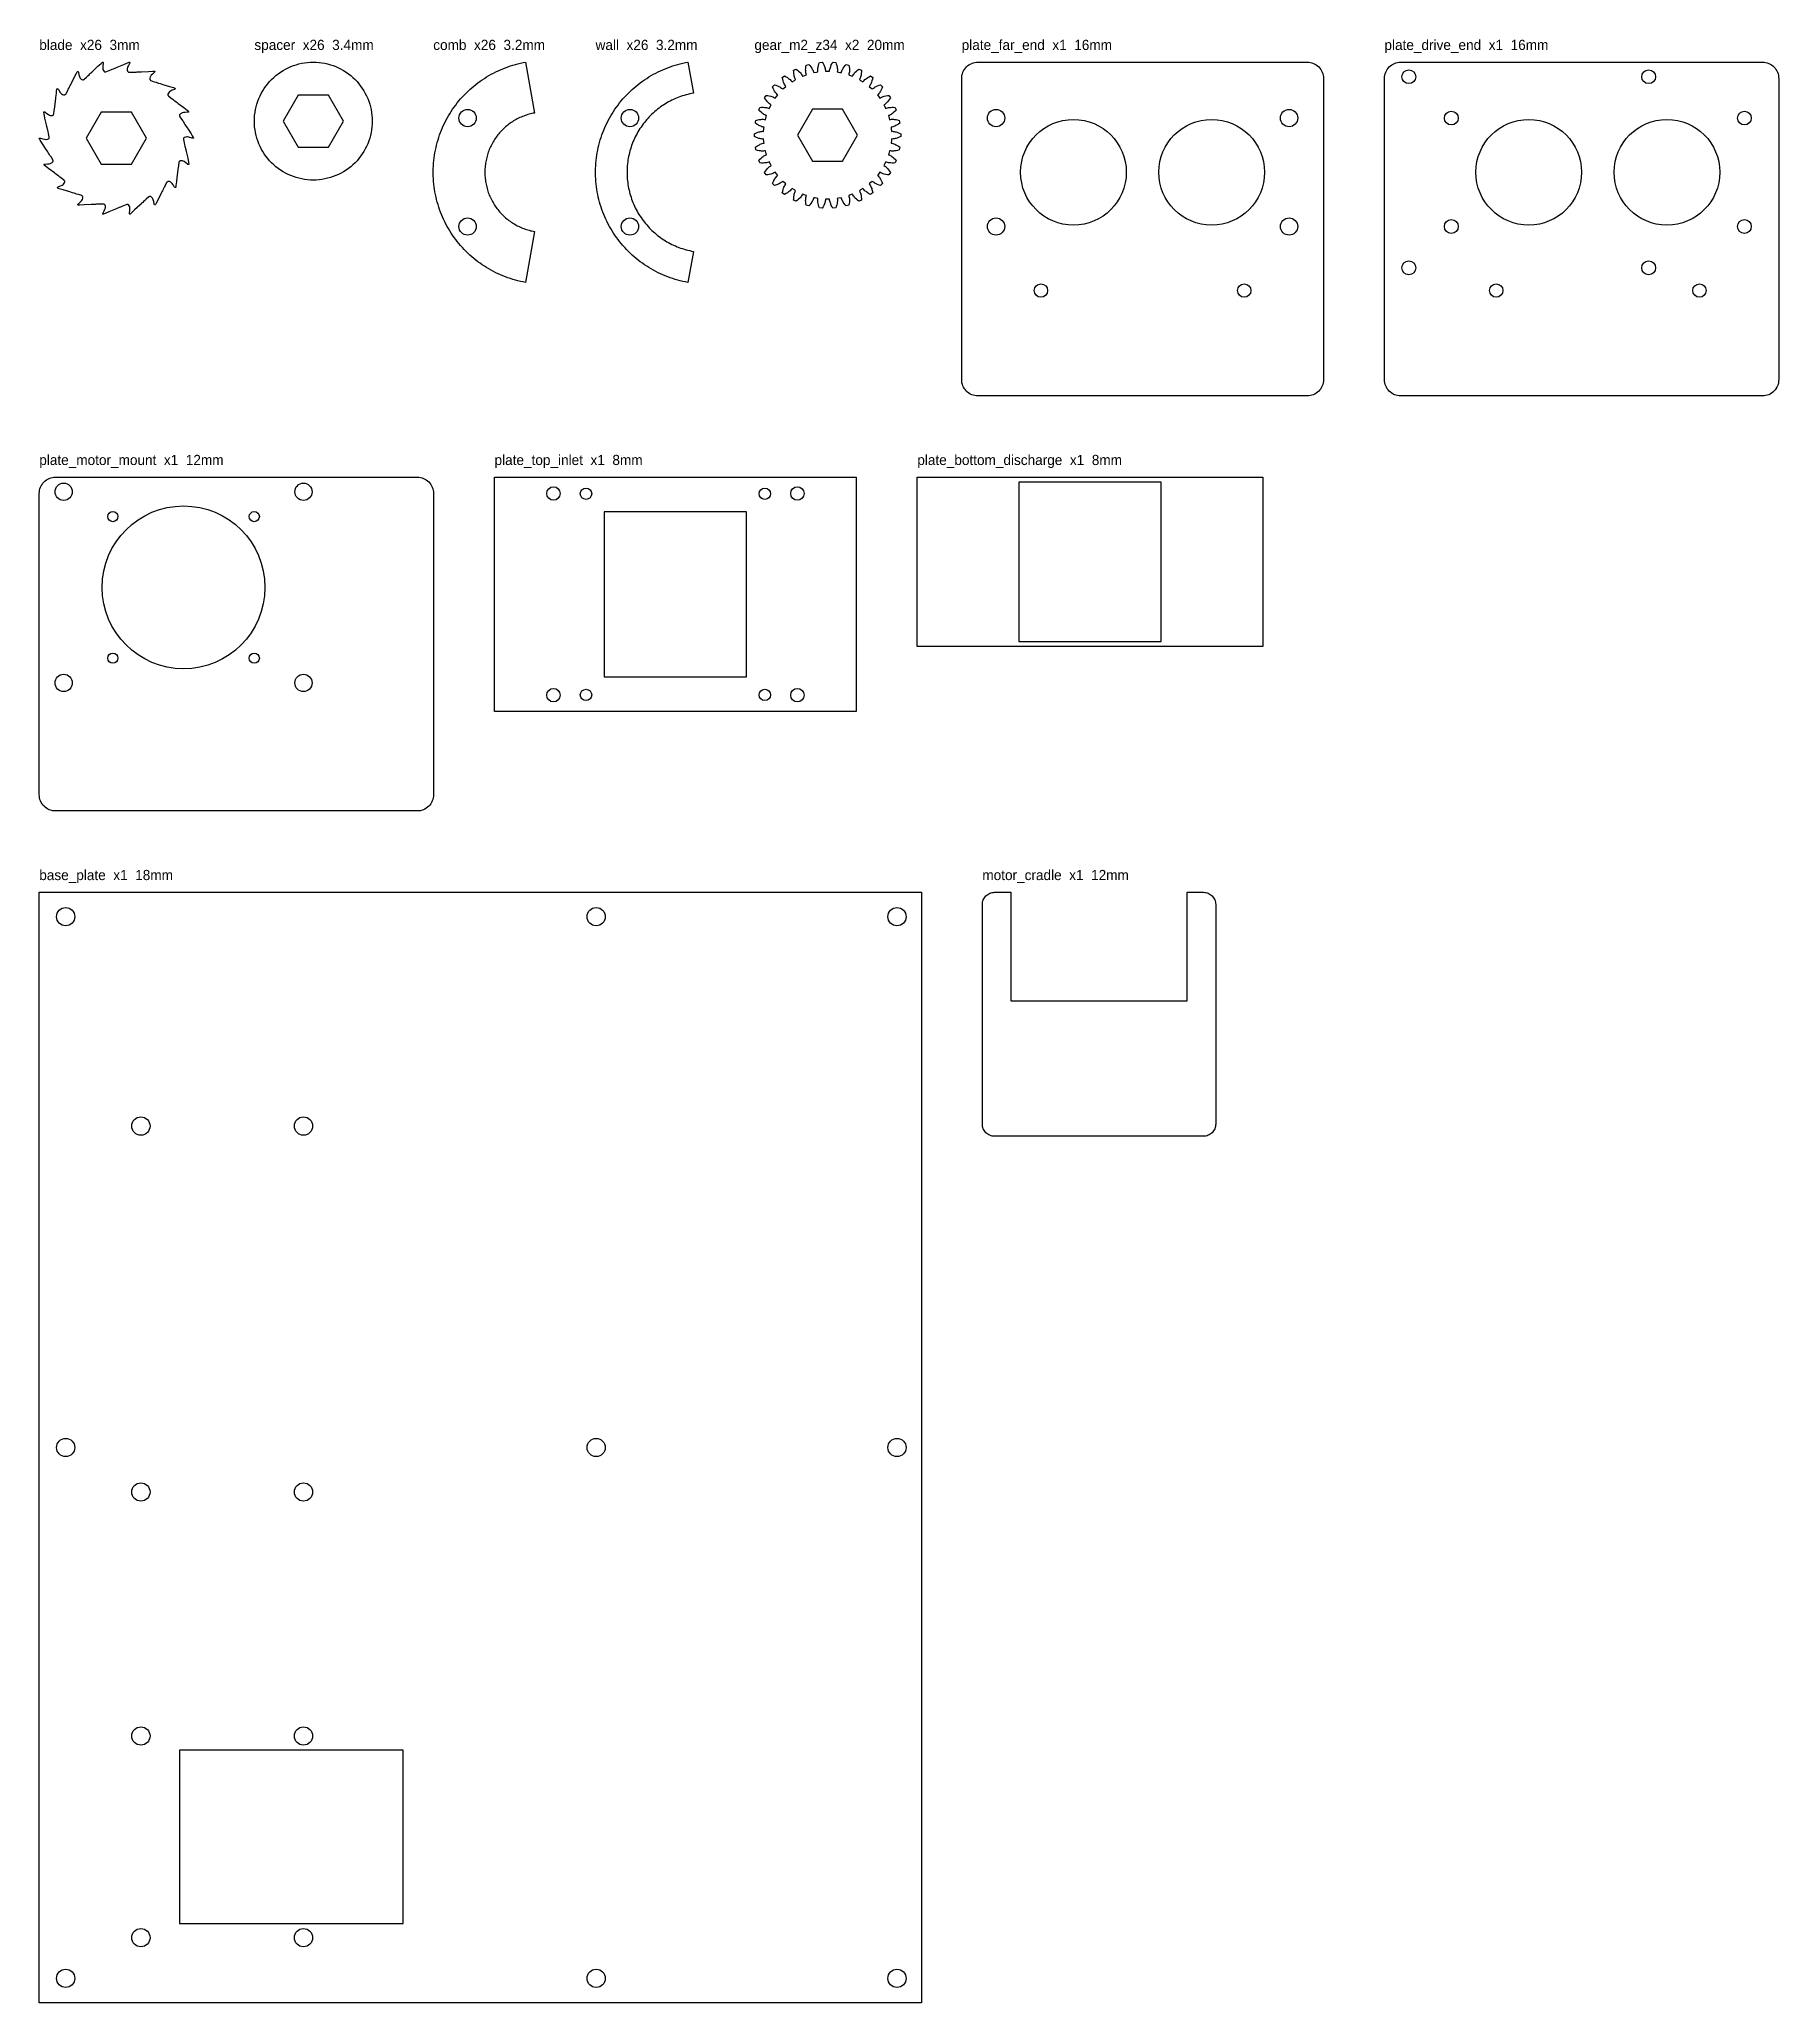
# Model space of a CAD drawing. Header units: millimetres. Extents: x 0 to 856, y -955 to 11.
import ezdxf

# ---------------------------------------------------------------- set-up
doc = ezdxf.new("R2010")
doc.units = ezdxf.units.MM
doc.layers.add('CUT', color=7, linetype='Continuous')
doc.layers.add('LABEL', color=3, linetype='Continuous')

msp = doc.modelspace()

# ---------------------------------------------------------------- texts
at = {"layer": 'LABEL'}
for s, p in [('blade  x26  3mm', (0, 6)), ('spacer  x26  3.4mm', (105.84, 6)), ('comb  x26  3.2mm', (193.84, 6)), ('wall  x26  3.2mm', (273.7, 6)), ('gear_m2_z34  x2  20mm', (351.84, 6)), ('plate_far_end  x1  16mm', (453.83, 6)), ('plate_drive_end  x1  16mm', (661.83, 6)), ('plate_motor_mount  x1  12mm', (0, -198.16)), ('plate_top_inlet  x1  8mm', (224, -198.16)), ('plate_bottom_discharge  x1  8mm', (432, -198.16)), ('base_plate  x1  18mm', (0, -402.32)), ('motor_cradle  x1  12mm', (464, -402.32))]:
    msp.add_text(s, height=5, dxfattribs=at).set_placement(p)

# ---------------------------------------------------------------- linework, layer by layer
at = {"layer": 'CUT'}
for points in [[(163.81, -30.42), (163.7, -31.84), (163.53, -33.26), (163.28, -34.66), (162.97, -36.05), (162.59, -37.42), (162.14, -38.77), (161.63, -40.1), (161.06, -41.4), (160.42, -42.67), (159.71, -43.91), (158.95, -45.11), (158.13, -46.28), (157.26, -47.4), (156.33, -48.48), (155.35, -49.51), (154.32, -50.49), (153.24, -51.42), (152.12, -52.29), (150.95, -53.11), (149.75, -53.87), (148.51, -54.58), (147.24, -55.22), (145.94, -55.79), (144.61, -56.3), (143.26, -56.75), (141.89, -57.13), (140.5, -57.44), (139.1, -57.69), (137.68, -57.86), (136.26, -57.97), (134.84, -58), (133.42, -57.97), (132, -57.86), (130.58, -57.69), (129.18, -57.44), (127.79, -57.13), (126.42, -56.75), (125.07, -56.3), (123.74, -55.79), (122.44, -55.22), (121.17, -54.58), (119.93, -53.87), (118.73, -53.11), (117.56, -52.29), (116.44, -51.42), (115.36, -50.49), (114.33, -49.51), (113.35, -48.48), (112.42, -47.4), (111.55, -46.28), (110.73, -45.11), (109.97, -43.91), (109.26, -42.67), (108.62, -41.4), (108.05, -40.1), (107.54, -38.77), (107.09, -37.42), (106.71, -36.05), (106.4, -34.66), (106.15, -33.26), (105.98, -31.84), (105.87, -30.42), (105.84, -29), (105.87, -27.58), (105.98, -26.16), (106.15, -24.74), (106.4, -23.34), (106.71, -21.95), (107.09, -20.58), (107.54, -19.23), (108.05, -17.9), (108.62, -16.6), (109.26, -15.33), (109.97, -14.09), (110.73, -12.89), (111.55, -11.72), (112.42, -10.6), (113.35, -9.52), (114.33, -8.49), (115.36, -7.51), (116.44, -6.58), (117.56, -5.71), (118.73, -4.89), (119.93, -4.13), (121.17, -3.42), (122.44, -2.78), (123.74, -2.21), (125.07, -1.7), (126.42, -1.25), (127.79, -0.87), (129.18, -0.56), (130.58, -0.31), (132, -0.14), (133.42, -0.03), (134.84, 0), (136.26, -0.03), (137.68, -0.14), (139.1, -0.31), (140.5, -0.56), (141.89, -0.87), (143.26, -1.25), (144.61, -1.7), (145.94, -2.21), (147.24, -2.78), (148.51, -3.42), (149.75, -4.13), (150.95, -4.89), (152.12, -5.71), (153.24, -6.58), (154.32, -7.51), (155.35, -8.49), (156.33, -9.52), (157.26, -10.6), (158.13, -11.72), (158.95, -12.89), (159.71, -14.09), (160.42, -15.33), (161.06, -16.6), (161.63, -17.9), (162.14, -19.23), (162.59, -20.58), (162.97, -21.95), (163.28, -23.34), (163.53, -24.74), (163.7, -26.16), (163.81, -27.58), (163.84, -29)], [(456.17, -161.82), (455.65, -161.24), (455.18, -160.6), (454.77, -159.93), (454.44, -159.22), (454.17, -158.48), (453.98, -157.72), (453.87, -156.94), (453.83, -156.16), (453.83, -8), (453.87, -7.21), (453.98, -6.43), (454.17, -5.67), (454.44, -4.93), (454.77, -4.22), (455.18, -3.55), (455.65, -2.92), (456.17, -2.34), (456.75, -1.81), (457.39, -1.34), (458.06, -0.94), (458.77, -0.6), (459.51, -0.34), (460.27, -0.15), (461.05, -0.03), (461.83, 0), (623.83, 0), (624.61, -0.03), (625.39, -0.15), (626.15, -0.34), (626.89, -0.6), (627.6, -0.94), (628.27, -1.34), (628.91, -1.81), (629.49, -2.34), (630.01, -2.92), (630.48, -3.55), (630.89, -4.22), (631.22, -4.93), (631.49, -5.67), (631.68, -6.43), (631.79, -7.21), (631.83, -8), (631.83, -156.16), (631.79, -156.94), (631.68, -157.72), (631.49, -158.48), (631.22, -159.22), (630.89, -159.93), (630.48, -160.6), (630.01, -161.24), (629.49, -161.82), (628.91, -162.34), (628.27, -162.81), (627.6, -163.22), (626.89, -163.55), (626.15, -163.82), (625.39, -164.01), (624.61, -164.12), (623.83, -164.16), (461.83, -164.16), (461.05, -164.12), (460.27, -164.01), (459.51, -163.82), (458.77, -163.55), (458.06, -163.22), (457.39, -162.81), (456.75, -162.34)], [(662.44, -159.22), (662.17, -158.48), (661.98, -157.72), (661.87, -156.94), (661.83, -156.16), (661.83, -8), (661.87, -7.21), (661.98, -6.43), (662.17, -5.67), (662.44, -4.93), (662.77, -4.22), (663.18, -3.55), (663.65, -2.92), (664.17, -2.34), (664.75, -1.81), (665.39, -1.34), (666.06, -0.94), (666.77, -0.6), (667.51, -0.34), (668.27, -0.15), (669.05, -0.03), (669.83, 0), (847.83, 0), (848.61, -0.03), (849.39, -0.15), (850.15, -0.34), (850.89, -0.6), (851.6, -0.94), (852.27, -1.34), (852.91, -1.81), (853.49, -2.34), (854.01, -2.92), (854.48, -3.55), (854.89, -4.22), (855.22, -4.93), (855.49, -5.67), (855.68, -6.43), (855.79, -7.21), (855.83, -8), (855.83, -156.16), (855.79, -156.94), (855.68, -157.72), (855.49, -158.48), (855.22, -159.22), (854.89, -159.93), (854.48, -160.6), (854.01, -161.24), (853.49, -161.82), (852.91, -162.34), (852.27, -162.81), (851.6, -163.22), (850.89, -163.55), (850.15, -163.82), (849.39, -164.01), (848.61, -164.12), (847.83, -164.16), (669.83, -164.16), (669.05, -164.12), (668.27, -164.01), (667.51, -163.82), (666.77, -163.55), (666.06, -163.22), (665.39, -162.81), (664.75, -162.34), (664.17, -161.82), (663.65, -161.24), (663.18, -160.6), (662.77, -159.93)], [(75.68, -37.44), (75.45, -37.46), (75.18, -37.41), (73.56, -36.87), (72.97, -36.76), (72.67, -36.74), (72.06, -36.82), (71.52, -36.99), (71.29, -37.12), (71.12, -37.27), (71, -37.43), (70.94, -37.61), (70.93, -37.98), (71.25, -39.65), (71.48, -40.58), (71.61, -41.32), (71.78, -41.87), (71.91, -42.61), (72.08, -43.16), (72.22, -43.9), (73.03, -47.24), (73.48, -49.28), (73.61, -50.01), (73.61, -50.18), (73.55, -50.31), (73.38, -50.35), (73.16, -50.29), (72.92, -50.15), (72.05, -49.44), (71.34, -48.93), (70.79, -48.67), (70.49, -48.58), (69.9, -48.5), (69.37, -48.55), (69.16, -48.63), (68.99, -48.75), (68.87, -48.89), (68.73, -49.24), (68.46, -50.91), (68.37, -51.86), (68.23, -52.6), (68.2, -53.18), (68.07, -53.92), (68.04, -54.5), (67.92, -55.24), (67.54, -58.65), (67.27, -60.72), (67.13, -61.46), (67.08, -61.62), (66.97, -61.72), (66.81, -61.7), (66.62, -61.56), (66.44, -61.35), (65.87, -60.39), (65.37, -59.66), (64.94, -59.23), (64.69, -59.04), (64.16, -58.77), (63.65, -58.63), (63.42, -58.63), (63.23, -58.69), (63.06, -58.78), (62.82, -59.06), (61.99, -60.55), (61.58, -61.4), (61.2, -62.05), (60.97, -62.58), (60.6, -63.23), (60.37, -63.77), (60, -64.42), (58.48, -67.5), (57.51, -69.35), (57.14, -70), (57.03, -70.13), (56.89, -70.19), (56.74, -70.11), (56.61, -69.92), (56.52, -69.66), (56.31, -68.56), (56.09, -67.71), (55.84, -67.15), (55.67, -66.89), (55.26, -66.46), (54.83, -66.15), (54.62, -66.07), (54.41, -66.06), (54.22, -66.09), (53.9, -66.27), (52.62, -67.38), (51.93, -68.05), (51.35, -68.52), (50.96, -68.95), (50.38, -69.43), (49.99, -69.86), (49.42, -70.35), (46.94, -72.71), (45.39, -74.12), (44.82, -74.6), (44.67, -74.69), (44.53, -74.7), (44.41, -74.58), (44.36, -74.35), (44.36, -74.08), (44.54, -72.97), (44.62, -72.09), (44.58, -71.49), (44.5, -71.19), (44.27, -70.64), (43.97, -70.2), (43.79, -70.05), (43.61, -69.97), (43.42, -69.93), (43.05, -69.99), (41.47, -70.6), (40.6, -70.99), (39.89, -71.24), (39.37, -71.5), (38.67, -71.76), (38.15, -72.03), (37.45, -72.29), (34.31, -73.66), (32.38, -74.46), (31.67, -74.72), (31.5, -74.75), (31.36, -74.71), (31.3, -74.55), (31.32, -74.32), (31.42, -74.07), (31.97, -73.09), (32.34, -72.29), (32.51, -71.71), (32.54, -71.4), (32.51, -70.8), (32.38, -70.29), (32.26, -70.09), (32.12, -69.95), (31.95, -69.85), (31.59, -69.78), (29.89, -69.81), (28.94, -69.88), (28.19, -69.87), (27.61, -69.94), (26.86, -69.94), (26.29, -70.02), (25.54, -70.03), (22.11, -70.24), (20.03, -70.33), (19.28, -70.33), (19.11, -70.3), (18.99, -70.22), (18.98, -70.05), (19.08, -69.84), (19.26, -69.63), (20.11, -68.9), (20.74, -68.28), (21.09, -67.78), (21.23, -67.51), (21.41, -66.94), (21.46, -66.41), (21.42, -66.19), (21.33, -66), (21.21, -65.85), (20.89, -65.66), (19.28, -65.11), (18.37, -64.85), (17.66, -64.58), (17.1, -64.45), (16.39, -64.2), (15.83, -64.07), (15.12, -63.82), (11.83, -62.85), (9.83, -62.22), (9.13, -61.97), (8.98, -61.88), (8.9, -61.76), (8.95, -61.6), (9.12, -61.44), (9.35, -61.3), (10.41, -60.9), (11.21, -60.54), (11.71, -60.2), (11.93, -59.98), (12.29, -59.51), (12.52, -59.03), (12.56, -58.8), (12.54, -58.6), (12.47, -58.42), (12.24, -58.13), (10.92, -57.06), (10.15, -56.5), (9.58, -56.01), (9.09, -55.7), (8.52, -55.22), (8.03, -54.9), (7.45, -54.43), (4.69, -52.39), (3.03, -51.12), (2.46, -50.64), (2.35, -50.51), (2.31, -50.37), (2.41, -50.23), (2.63, -50.14), (2.89, -50.09), (4.02, -50.07), (4.89, -50.01), (5.49, -49.86), (5.77, -49.73), (6.27, -49.41), (6.65, -49.04), (6.76, -48.84), (6.81, -48.64), (6.81, -48.45), (6.69, -48.1), (5.82, -46.64), (5.28, -45.85), (4.91, -45.2), (4.57, -44.73), (4.19, -44.09), (3.84, -43.62), (3.45, -42.98), (1.56, -40.12), (0.43, -38.36), (0.06, -37.71), (0, -37.55), (0.02, -37.4), (0.16, -37.31), (0.39, -37.3), (0.66, -37.34), (1.72, -37.71), (2.57, -37.95), (3.17, -38.01), (3.48, -37.99), (4.06, -37.86), (4.54, -37.64), (4.72, -37.49), (4.84, -37.32), (4.9, -37.14), (4.91, -36.77), (4.59, -35.1), (4.35, -34.18), (4.23, -33.44), (4.06, -32.88), (3.93, -32.14), (3.76, -31.59), (3.62, -30.85), (2.81, -27.52), (2.36, -25.48), (2.23, -24.74), (2.23, -24.57), (2.29, -24.44), (2.46, -24.4), (2.68, -24.46), (2.92, -24.6), (3.79, -25.31), (4.5, -25.82), (5.05, -26.09), (5.35, -26.17), (5.94, -26.25), (6.47, -26.21), (6.68, -26.13), (6.85, -26.01), (6.97, -25.86), (7.06, -25.7), (7.14, -25.33), (7.38, -23.84), (7.47, -22.89), (7.61, -22.15), (7.64, -21.57), (7.77, -20.83), (7.8, -20.25), (7.92, -19.51), (8.13, -17.42), (8.42, -15.36), (8.54, -14.22), (8.7, -13.3), (8.76, -13.13), (8.87, -13.03), (9.03, -13.05), (9.22, -13.19), (9.4, -13.4), (10.29, -14.85), (10.67, -15.32), (10.9, -15.53), (11.41, -15.86), (11.94, -16.07), (12.19, -16.12), (12.41, -16.12), (12.61, -16.07), (12.78, -15.97), (13.02, -15.7), (13.85, -14.21), (14.26, -13.35), (14.64, -12.7), (14.87, -12.17), (15.24, -11.52), (15.47, -10.98), (15.83, -10.33), (17.36, -7.26), (18.33, -5.4), (18.7, -4.76), (18.81, -4.62), (18.94, -4.57), (19.09, -4.64), (19.23, -4.84), (19.32, -5.09), (19.53, -6.2), (19.75, -7.05), (20, -7.6), (20.17, -7.86), (20.57, -8.3), (21.01, -8.6), (21.22, -8.68), (21.43, -8.7), (21.62, -8.66), (21.94, -8.49), (23.22, -7.37), (23.91, -6.71), (24.49, -6.23), (24.88, -5.81), (25.45, -5.32), (25.85, -4.9), (26.42, -4.41), (28.9, -2.04), (30.44, -0.63), (31.02, -0.15), (31.17, -0.06), (31.31, -0.05), (31.43, -0.18), (31.48, -0.4), (31.48, -0.68), (31.3, -1.79), (31.22, -2.66), (31.26, -3.27), (31.34, -3.57), (31.57, -4.12), (31.87, -4.55), (32.04, -4.7), (32.23, -4.79), (32.42, -4.82), (32.78, -4.76), (34.37, -4.16), (35.24, -3.77), (35.95, -3.51), (36.47, -3.25), (37.17, -2.99), (37.69, -2.73), (38.39, -2.46), (41.53, -1.09), (43.46, -0.29), (44.17, -0.04), (44.34, 0), (44.47, -0.04), (44.54, -0.2), (44.52, -0.43), (44.42, -0.69), (43.87, -1.67), (43.49, -2.46), (43.33, -3.05), (43.3, -3.36), (43.32, -3.95), (43.46, -4.46), (43.58, -4.66), (43.72, -4.81), (43.89, -4.9), (44.25, -4.97), (45.95, -4.95), (46.9, -4.88), (47.65, -4.88), (48.22, -4.81), (48.98, -4.81), (49.55, -4.74), (50.3, -4.73), (53.73, -4.51), (55.81, -4.42), (56.56, -4.42), (56.73, -4.45), (56.85, -4.54), (56.86, -4.71), (56.75, -4.92), (56.58, -5.12), (55.73, -5.86), (55.1, -6.47), (54.74, -6.97), (54.61, -7.25), (54.43, -7.82), (54.38, -8.34), (54.42, -8.57), (54.51, -8.75), (54.63, -8.9), (54.95, -9.09), (56.56, -9.65), (57.47, -9.91), (58.18, -10.17), (58.74, -10.3), (59.45, -10.55), (60.01, -10.68), (60.72, -10.93), (64.01, -11.9), (66.01, -12.53), (66.71, -12.79), (66.86, -12.87), (66.94, -12.99), (66.89, -13.15), (66.72, -13.32), (66.48, -13.45), (65.43, -13.85), (64.63, -14.21), (64.13, -14.56), (63.91, -14.77), (63.55, -15.25), (63.32, -15.72), (63.28, -15.95), (63.3, -16.16), (63.36, -16.33), (63.59, -16.62), (64.92, -17.69), (65.69, -18.25), (66.26, -18.74), (66.74, -19.06), (67.32, -19.54), (67.81, -19.85), (68.39, -20.32), (71.15, -22.36), (72.81, -23.63), (73.38, -24.12), (73.49, -24.25), (73.53, -24.39), (73.43, -24.52), (73.21, -24.62), (72.94, -24.66), (71.82, -24.68), (70.94, -24.75), (70.35, -24.9), (70.07, -25.02), (69.57, -25.34), (69.19, -25.72), (69.08, -25.92), (69.03, -26.12), (69.03, -26.31), (69.07, -26.49), (69.24, -26.82), (70.02, -28.11), (70.56, -28.9), (70.93, -29.56), (71.27, -30.02), (71.65, -30.67), (72, -31.13), (72.39, -31.77), (73.56, -33.52), (74.67, -35.28), (75.31, -36.24), (75.78, -37.04), (75.84, -37.21), (75.82, -37.35)], [(243.01, -25.14), (242.33, -25.29), (241.66, -25.45), (240.99, -25.63), (240.32, -25.82), (239.66, -26.03), (239, -26.25), (238.35, -26.49), (237.7, -26.74), (237.06, -27.01), (236.43, -27.29), (235.8, -27.59), (235.18, -27.91), (234.57, -28.23), (233.96, -28.57), (233.36, -28.93), (232.78, -29.3), (232.2, -29.68), (231.63, -30.08), (231.07, -30.49), (230.52, -30.92), (229.98, -31.35), (229.45, -31.8), (228.93, -32.26), (228.42, -32.73), (227.92, -33.22), (227.44, -33.72), (226.96, -34.22), (226.5, -34.74), (226.05, -35.27), (225.61, -35.81), (225.19, -36.36), (224.78, -36.92), (224.38, -37.49), (224, -38.07), (223.62, -38.66), (223.27, -39.25), (222.92, -39.86), (222.6, -40.47), (222.28, -41.09), (221.98, -41.72), (221.7, -42.35), (221.43, -42.99), (221.17, -43.63), (220.93, -44.29), (220.71, -44.94), (220.5, -45.61), (220.31, -46.27), (220.13, -46.95), (219.97, -47.62), (219.82, -48.3), (219.69, -48.98), (219.58, -49.67), (219.48, -50.36), (219.4, -51.05), (219.34, -51.74), (219.29, -52.43), (219.25, -53.12), (219.24, -53.82), (219.24, -54.51), (219.25, -55.21), (219.29, -55.9), (219.34, -56.59), (219.4, -57.29), (219.48, -57.98), (219.58, -58.66), (219.69, -59.35), (219.82, -60.03), (219.97, -60.71), (220.13, -61.39), (220.31, -62.06), (220.5, -62.72), (220.71, -63.39), (220.93, -64.04), (221.17, -64.7), (221.43, -65.34), (221.7, -65.98), (221.98, -66.62), (222.28, -67.24), (222.6, -67.86), (222.92, -68.47), (223.27, -69.08), (223.62, -69.67), (224, -70.26), (224.38, -70.84), (224.78, -71.41), (225.19, -71.97), (225.61, -72.52), (226.05, -73.06), (226.5, -73.59), (226.96, -74.11), (227.44, -74.61), (227.92, -75.11), (228.42, -75.6), (228.93, -76.07), (229.45, -76.53), (229.98, -76.98), (230.52, -77.42), (231.07, -77.84), (231.63, -78.25), (232.2, -78.65), (232.78, -79.03), (233.36, -79.4), (233.96, -79.76), (234.57, -80.1), (235.18, -80.43), (235.8, -80.74), (236.43, -81.04), (237.06, -81.32), (237.7, -81.59), (238.35, -81.84), (239, -82.08), (239.66, -82.31), (240.32, -82.51), (240.99, -82.71), (241.66, -82.88), (242.33, -83.04), (243.01, -83.19), (243.7, -83.32), (239.29, -108.33), (238.02, -108.09), (236.75, -107.82), (235.5, -107.52), (234.25, -107.2), (233.01, -106.84), (231.78, -106.45), (230.56, -106.04), (229.34, -105.6), (228.14, -105.12), (226.95, -104.62), (225.78, -104.1), (224.61, -103.54), (223.46, -102.96), (222.32, -102.35), (221.2, -101.72), (220.09, -101.05), (219, -100.37), (217.92, -99.65), (216.86, -98.92), (215.82, -98.15), (214.8, -97.37), (213.79, -96.56), (212.81, -95.72), (211.84, -94.87), (210.9, -93.99), (209.97, -93.08), (209.07, -92.16), (208.19, -91.22), (207.33, -90.25), (206.5, -89.27), (205.69, -88.27), (204.9, -87.25), (204.13, -86.21), (203.39, -85.15), (202.68, -84.07), (201.99, -82.98), (201.33, -81.87), (200.69, -80.75), (200.08, -79.62), (199.49, -78.46), (198.94, -77.3), (198.41, -76.12), (197.91, -74.93), (197.43, -73.73), (196.99, -72.52), (196.57, -71.3), (196.19, -70.07), (195.83, -68.83), (195.5, -67.58), (195.2, -66.33), (194.93, -65.06), (194.69, -63.8), (194.47, -62.52), (194.29, -61.24), (194.14, -59.96), (194.02, -58.68), (193.93, -57.39), (193.87, -56.1), (193.84, -54.81), (193.84, -53.52), (193.87, -52.23), (193.93, -50.94), (194.02, -49.65), (194.14, -48.37), (194.29, -47.09), (194.47, -45.81), (194.69, -44.54), (194.93, -43.27), (195.2, -42.01), (195.5, -40.75), (195.83, -39.5), (196.19, -38.26), (196.57, -37.03), (196.99, -35.81), (197.43, -34.6), (197.91, -33.4), (198.41, -32.21), (198.94, -31.03), (199.49, -29.87), (200.08, -28.72), (200.69, -27.58), (201.33, -26.46), (201.99, -25.35), (202.68, -24.26), (203.39, -23.18), (204.13, -22.13), (204.9, -21.09), (205.69, -20.06), (206.5, -19.06), (207.33, -18.08), (208.19, -17.11), (209.07, -16.17), (209.97, -15.25), (210.9, -14.35), (211.84, -13.47), (212.81, -12.61), (213.79, -11.78), (214.8, -10.96), (215.82, -10.18), (216.86, -9.41), (217.92, -8.68), (219, -7.96), (220.09, -7.28), (221.2, -6.62), (222.32, -5.98), (223.46, -5.37), (224.61, -4.79), (225.78, -4.23), (226.95, -3.71), (228.14, -3.21), (229.34, -2.74), (230.56, -2.29), (231.78, -1.88), (233.01, -1.49), (234.25, -1.13), (235.5, -0.81), (236.75, -0.51), (238.02, -0.24), (239.29, 0), (243.7, -25.02)], [(320.93, -15.44), (320.02, -15.63), (319.12, -15.84), (318.22, -16.08), (317.33, -16.34), (316.45, -16.61), (315.57, -16.91), (314.7, -17.23), (313.83, -17.57), (312.98, -17.93), (312.13, -18.31), (311.3, -18.7), (310.47, -19.12), (309.65, -19.56), (308.85, -20.02), (308.05, -20.49), (307.27, -20.98), (306.49, -21.5), (305.73, -22.03), (304.98, -22.57), (304.25, -23.14), (303.53, -23.72), (302.82, -24.32), (302.13, -24.94), (301.45, -25.57), (300.79, -26.21), (300.14, -26.88), (299.51, -27.55), (298.89, -28.25), (298.29, -28.95), (297.71, -29.67), (297.14, -30.41), (296.59, -31.15), (296.06, -31.91), (295.55, -32.69), (295.05, -33.47), (294.58, -34.27), (294.12, -35.07), (293.68, -35.89), (293.26, -36.71), (292.86, -37.55), (292.48, -38.4), (292.12, -39.25), (291.78, -40.11), (291.46, -40.98), (291.16, -41.86), (290.88, -42.74), (290.63, -43.63), (290.39, -44.53), (290.17, -45.43), (289.98, -46.34), (289.81, -47.25), (289.65, -48.16), (289.52, -49.08), (289.42, -50), (289.33, -50.92), (289.26, -51.85), (289.22, -52.78), (289.2, -53.7), (289.2, -54.63), (289.22, -55.56), (289.26, -56.48), (289.33, -57.41), (289.42, -58.33), (289.52, -59.25), (289.65, -60.17), (289.81, -61.08), (289.98, -61.99), (290.17, -62.9), (290.39, -63.8), (290.63, -64.7), (290.88, -65.59), (291.16, -66.47), (291.46, -67.35), (291.78, -68.22), (292.12, -69.08), (292.48, -69.93), (292.86, -70.78), (293.26, -71.62), (293.68, -72.44), (294.12, -73.26), (294.58, -74.07), (295.05, -74.86), (295.55, -75.64), (296.06, -76.42), (296.59, -77.18), (297.14, -77.92), (297.71, -78.66), (298.29, -79.38), (298.89, -80.08), (299.51, -80.78), (300.14, -81.45), (300.79, -82.12), (301.45, -82.76), (302.13, -83.4), (302.82, -84.01), (303.53, -84.61), (304.25, -85.19), (304.98, -85.76), (305.73, -86.3), (306.49, -86.83), (307.27, -87.35), (308.05, -87.84), (308.85, -88.32), (309.65, -88.77), (310.47, -89.21), (311.3, -89.63), (312.13, -90.03), (312.98, -90.4), (313.83, -90.76), (314.7, -91.1), (315.57, -91.42), (316.45, -91.72), (317.33, -92), (318.22, -92.25), (319.12, -92.49), (320.02, -92.7), (320.93, -92.89), (321.84, -93.07), (319.15, -108.33), (317.88, -108.09), (316.61, -107.82), (315.36, -107.52), (314.11, -107.2), (312.87, -106.84), (311.64, -106.45), (310.42, -106.04), (309.2, -105.6), (308, -105.12), (306.81, -104.62), (305.64, -104.1), (304.47, -103.54), (303.32, -102.96), (302.18, -102.35), (301.06, -101.72), (299.95, -101.05), (298.86, -100.37), (297.78, -99.65), (296.72, -98.92), (295.68, -98.15), (294.66, -97.37), (293.65, -96.56), (292.67, -95.72), (291.7, -94.87), (290.76, -93.99), (289.83, -93.08), (288.93, -92.16), (288.05, -91.22), (287.19, -90.25), (286.36, -89.27), (285.55, -88.27), (284.76, -87.25), (283.99, -86.21), (283.25, -85.15), (282.54, -84.07), (281.85, -82.98), (281.19, -81.87), (280.55, -80.75), (279.94, -79.62), (279.35, -78.46), (278.8, -77.3), (278.27, -76.12), (277.77, -74.93), (277.29, -73.73), (276.85, -72.52), (276.43, -71.3), (276.05, -70.07), (275.69, -68.83), (275.36, -67.58), (275.06, -66.33), (274.79, -65.06), (274.55, -63.8), (274.33, -62.52), (274.15, -61.24), (274, -59.96), (273.88, -58.68), (273.79, -57.39), (273.73, -56.1), (273.7, -54.81), (273.7, -53.52), (273.73, -52.23), (273.79, -50.94), (273.88, -49.65), (274, -48.37), (274.15, -47.09), (274.33, -45.81), (274.55, -44.54), (274.79, -43.27), (275.06, -42.01), (275.36, -40.75), (275.69, -39.5), (276.05, -38.26), (276.43, -37.03), (276.85, -35.81), (277.29, -34.6), (277.77, -33.4), (278.27, -32.21), (278.8, -31.03), (279.35, -29.87), (279.94, -28.72), (280.55, -27.58), (281.19, -26.46), (281.85, -25.35), (282.54, -24.26), (283.25, -23.18), (283.99, -22.13), (284.76, -21.09), (285.55, -20.06), (286.36, -19.06), (287.19, -18.08), (288.05, -17.11), (288.93, -16.17), (289.83, -15.25), (290.76, -14.35), (291.7, -13.47), (292.67, -12.61), (293.65, -11.78), (294.66, -10.96), (295.68, -10.18), (296.72, -9.41), (297.78, -8.68), (298.86, -7.96), (299.95, -7.28), (301.06, -6.62), (302.18, -5.98), (303.32, -5.37), (304.47, -4.79), (305.64, -4.23), (306.81, -3.71), (308, -3.21), (309.2, -2.74), (310.42, -2.29), (311.64, -1.88), (312.87, -1.49), (314.11, -1.13), (315.36, -0.81), (316.61, -0.51), (317.88, -0.24), (319.15, 0), (321.84, -15.27)], [(419.23, -38.47), (419.09, -39.84), (419.53, -39.89), (420, -40.01), (420.46, -40.17), (420.91, -40.36), (421.36, -40.58), (422.03, -40.95), (422.69, -41.37), (423.34, -41.84), (423.09, -43.2), (422.31, -43.4), (421.55, -43.55), (420.79, -43.66), (420.29, -43.7), (419.8, -43.72), (419.31, -43.7), (418.83, -43.64), (418.4, -43.53), (418.03, -44.86), (417.83, -45.51), (418.26, -45.65), (418.7, -45.85), (419.12, -46.09), (419.53, -46.37), (419.93, -46.66), (420.52, -47.15), (421.09, -47.69), (421.65, -48.26), (421.14, -49.56), (420.35, -49.61), (419.57, -49.62), (418.8, -49.58), (418.3, -49.53), (417.82, -49.46), (417.34, -49.35), (416.88, -49.2), (416.48, -49.02), (415.88, -50.25), (415.56, -50.86), (415.95, -51.08), (416.34, -51.35), (416.71, -51.67), (417.07, -52.01), (417.41, -52.38), (417.9, -52.97), (418.36, -53.6), (418.8, -54.26), (418.07, -55.45), (417.28, -55.35), (416.51, -55.22), (415.76, -55.04), (415.28, -54.9), (414.82, -54.73), (414.37, -54.54), (413.95, -54.31), (413.58, -54.06), (413.18, -54.61), (412.34, -55.7), (412.69, -55.98), (413.02, -56.33), (413.33, -56.71), (413.61, -57.11), (413.88, -57.53), (414.25, -58.2), (414.59, -58.91), (414.9, -59.64), (413.96, -60.67), (413.2, -60.43), (412.47, -60.16), (411.77, -59.85), (411.33, -59.62), (410.9, -59.37), (410.49, -59.1), (410.12, -58.8), (409.81, -58.48), (409.31, -58.95), (408.28, -59.87), (408.57, -60.21), (408.71, -60.4), (408.96, -60.82), (409.18, -61.26), (409.37, -61.72), (409.55, -62.19), (409.71, -62.68), (409.85, -63.18), (410.08, -64.21), (409.53, -64.63), (408.97, -65.05), (408.04, -64.54), (407.6, -64.27), (407.17, -63.99), (406.76, -63.69), (406.38, -63.37), (406.01, -63.04), (405.68, -62.69), (405.53, -62.5), (405.28, -62.13), (404.12, -62.87), (403.53, -63.22), (403.75, -63.61), (403.94, -64.05), (404.09, -64.51), (404.21, -64.99), (404.31, -65.48), (404.41, -66.24), (404.48, -67.02), (404.5, -67.82), (403.25, -68.44), (402.63, -67.94), (402.05, -67.42), (401.51, -66.88), (401.17, -66.5), (400.86, -66.12), (400.58, -65.72), (400.34, -65.3), (400.17, -64.89), (399.53, -65.15), (398.24, -65.64), (398.39, -66.06), (398.5, -66.53), (398.56, -67.01), (398.59, -67.5), (398.59, -68.01), (398.56, -68.77), (398.48, -69.55), (398.35, -70.34), (397.01, -70.72), (396.49, -70.11), (396.02, -69.49), (395.58, -68.86), (395.32, -68.43), (395.09, -68), (394.89, -67.56), (394.73, -67.1), (394.63, -66.66), (393.28, -66.93), (392.6, -67.04), (392.67, -67.49), (392.69, -67.97), (392.66, -68.45), (392.6, -68.94), (392.51, -69.44), (392.34, -70.18), (392.11, -70.93), (391.85, -71.68), (390.46, -71.81), (390.06, -71.12), (389.7, -70.43), (389.4, -69.73), (389.22, -69.26), (389.07, -68.79), (388.95, -68.31), (388.88, -67.84), (388.87, -67.39), (388.18, -67.4), (386.8, -67.39), (386.79, -67.84), (386.72, -68.31), (386.6, -68.79), (386.45, -69.26), (386.27, -69.73), (385.96, -70.43), (385.61, -71.12), (385.2, -71.81), (383.82, -71.68), (383.55, -70.93), (383.33, -70.18), (383.15, -69.44), (383.07, -68.94), (383.01, -68.45), (382.98, -67.97), (382.99, -67.49), (383.06, -67.04), (381.71, -66.8), (381.03, -66.66), (380.94, -67.1), (380.78, -67.56), (380.58, -68), (380.34, -68.43), (380.08, -68.86), (379.65, -69.49), (379.17, -70.11), (378.65, -70.72), (377.31, -70.34), (377.19, -69.55), (377.11, -68.77), (377.07, -68.01), (377.08, -67.5), (377.11, -67.01), (377.17, -66.53), (377.27, -66.06), (377.42, -65.64), (376.78, -65.4), (375.5, -64.89), (375.32, -65.3), (375.08, -65.72), (374.8, -66.12), (374.49, -66.5), (374.16, -66.88), (373.62, -67.42), (373.03, -67.94), (372.41, -68.44), (371.17, -67.82), (371.19, -67.02), (371.25, -66.24), (371.36, -65.48), (371.45, -64.99), (371.57, -64.51), (371.72, -64.05), (371.91, -63.61), (372.14, -63.22), (371.54, -62.87), (370.38, -62.13), (370.13, -62.5), (369.82, -62.87), (369.47, -63.21), (369.1, -63.53), (368.7, -63.84), (368.07, -64.27), (367.4, -64.67), (366.7, -65.05), (365.59, -64.21), (365.76, -63.43), (365.96, -62.68), (366.2, -61.95), (366.39, -61.49), (366.6, -61.04), (366.83, -60.61), (367.09, -60.21), (367.39, -59.87), (366.36, -58.95), (365.86, -58.48), (365.55, -58.8), (365.37, -58.96), (364.98, -59.24), (364.56, -59.5), (364.12, -59.74), (363.67, -59.95), (363.19, -60.16), (362.71, -60.34), (361.7, -60.67), (361.23, -60.16), (360.77, -59.64), (361.18, -58.67), (361.41, -58.2), (361.66, -57.75), (361.92, -57.32), (362.19, -56.91), (362.49, -56.51), (362.81, -56.15), (362.98, -55.98), (363.33, -55.7), (362.9, -55.16), (362.09, -54.06), (361.72, -54.31), (361.3, -54.54), (360.85, -54.73), (360.38, -54.9), (359.9, -55.04), (359.16, -55.22), (358.39, -55.35), (357.6, -55.45), (356.87, -54.26), (357.3, -53.6), (357.77, -52.97), (358.26, -52.38), (358.6, -52.01), (358.95, -51.67), (359.32, -51.35), (359.72, -51.08), (360.11, -50.86), (359.79, -50.25), (359.19, -49.02), (358.78, -49.2), (358.33, -49.35), (357.85, -49.46), (357.36, -49.53), (356.86, -49.58), (356.1, -49.62), (355.32, -49.61), (354.52, -49.56), (354.02, -48.26), (354.57, -47.69), (355.14, -47.15), (355.73, -46.66), (356.14, -46.37), (356.55, -46.09), (356.97, -45.85), (357.41, -45.65), (357.83, -45.51), (357.63, -44.86), (357.27, -43.53), (356.83, -43.64), (356.36, -43.7), (355.87, -43.72), (355.38, -43.7), (354.88, -43.66), (354.12, -43.55), (353.35, -43.4), (352.58, -43.2), (352.33, -41.84), (352.97, -41.37), (353.63, -40.95), (354.3, -40.58), (354.75, -40.36), (355.21, -40.17), (355.67, -40.01), (356.13, -39.89), (356.58, -39.84), (356.5, -39.15), (356.39, -37.78), (355.94, -37.81), (355.46, -37.78), (354.98, -37.71), (354.5, -37.6), (354.01, -37.47), (353.29, -37.23), (352.56, -36.94), (351.84, -36.6), (351.84, -35.21), (352.56, -34.88), (353.29, -34.58), (354.01, -34.34), (354.5, -34.21), (354.98, -34.1), (355.46, -34.03), (355.94, -34), (356.39, -34.03), (356.5, -32.66), (356.58, -31.97), (356.13, -31.92), (355.9, -31.87), (355.44, -31.73), (354.98, -31.55), (354.53, -31.34), (354.08, -31.11), (353.63, -30.86), (353.19, -30.58), (352.33, -29.98), (352.45, -29.29), (352.58, -28.61), (353.61, -28.36), (354.12, -28.26), (354.63, -28.18), (355.13, -28.13), (355.62, -28.1), (356.12, -28.1), (356.6, -28.14), (356.83, -28.17), (357.27, -28.28), (357.63, -26.96), (357.83, -26.3), (357.41, -26.16), (356.97, -25.96), (356.55, -25.72), (356.14, -25.45), (355.73, -25.15), (355.14, -24.66), (354.57, -24.13), (354.02, -23.55), (354.52, -22.26), (355.32, -22.2), (356.1, -22.19), (356.86, -22.23), (357.36, -22.28), (357.85, -22.36), (358.33, -22.46), (358.78, -22.61), (359.19, -22.8), (359.79, -21.56), (360.11, -20.95), (359.72, -20.74), (359.32, -20.46), (358.95, -20.14), (358.6, -19.8), (358.26, -19.43), (357.77, -18.84), (357.3, -18.22), (356.87, -17.55), (357.6, -16.37), (358.39, -16.46), (359.16, -16.6), (359.9, -16.77), (360.38, -16.91), (360.85, -17.08), (361.3, -17.27), (361.72, -17.5), (362.09, -17.76), (362.9, -16.65), (363.33, -16.11), (362.98, -15.83), (362.65, -15.48), (362.34, -15.11), (362.05, -14.7), (361.79, -14.28), (361.41, -13.61), (361.07, -12.91), (360.77, -12.17), (361.7, -11.14), (362.46, -11.38), (363.19, -11.66), (363.89, -11.97), (364.34, -12.19), (364.77, -12.44), (365.18, -12.71), (365.55, -13.01), (365.86, -13.34), (366.36, -12.86), (367.39, -11.94), (367.09, -11.6), (366.83, -11.2), (366.6, -10.78), (366.39, -10.33), (366.2, -9.86), (365.96, -9.14), (365.76, -8.38), (365.59, -7.6), (366.7, -6.76), (367.4, -7.14), (368.07, -7.54), (368.7, -7.97), (369.1, -8.28), (369.47, -8.6), (369.82, -8.94), (370.13, -9.31), (370.38, -9.68), (371.54, -8.94), (372.14, -8.6), (371.91, -8.21), (371.72, -7.76), (371.57, -7.3), (371.45, -6.82), (371.36, -6.33), (371.25, -5.57), (371.19, -4.79), (371.17, -4), (372.41, -3.38), (373.03, -3.87), (373.62, -4.39), (374.16, -4.93), (374.49, -5.31), (374.8, -5.69), (375.08, -6.09), (375.32, -6.51), (375.5, -6.92), (376.13, -6.66), (377.42, -6.18), (377.27, -5.75), (377.17, -5.28), (377.11, -4.8), (377.08, -4.31), (377.07, -3.81), (377.11, -3.04), (377.19, -2.26), (377.31, -1.48), (378.65, -1.1), (379.17, -1.7), (379.65, -2.32), (380.08, -2.95), (380.34, -3.38), (380.58, -3.81), (380.78, -4.26), (380.94, -4.71), (381.03, -5.15), (382.38, -4.88), (383.06, -4.77), (382.99, -4.33), (382.98, -3.85), (383.01, -3.36), (383.07, -2.87), (383.15, -2.38), (383.33, -1.63), (383.55, -0.88), (383.82, -0.13), (385.2, 0), (385.61, -0.69), (385.96, -1.39), (386.27, -2.09), (386.45, -2.56), (386.6, -3.03), (386.72, -3.5), (386.79, -3.97), (386.8, -4.42), (387.49, -4.41), (388.87, -4.42), (388.88, -3.97), (388.95, -3.5), (389.07, -3.03), (389.22, -2.56), (389.4, -2.09), (389.7, -1.39), (390.06, -0.69), (390.46, 0), (391.85, -0.13), (392.11, -0.88), (392.34, -1.63), (392.51, -2.38), (392.6, -2.87), (392.66, -3.36), (392.69, -3.85), (392.67, -4.33), (392.6, -4.77), (393.96, -5.01), (394.63, -5.15), (394.73, -4.71), (394.89, -4.26), (395.09, -3.81), (395.32, -3.38), (395.58, -2.95), (396.02, -2.32), (396.49, -1.7), (397.01, -1.1), (398.35, -1.48), (398.48, -2.26), (398.56, -3.04), (398.59, -3.81), (398.59, -4.31), (398.56, -4.8), (398.5, -5.28), (398.39, -5.75), (398.24, -6.18), (399.53, -6.66), (400.17, -6.92), (400.34, -6.51), (400.58, -6.09), (400.86, -5.69), (401.17, -5.31), (401.51, -4.93), (402.05, -4.39), (402.63, -3.87), (403.25, -3.38), (404.5, -4), (404.48, -4.79), (404.41, -5.57), (404.31, -6.33), (404.21, -6.82), (404.09, -7.3), (403.94, -7.76), (403.75, -8.21), (403.53, -8.6), (404.12, -8.94), (405.28, -9.68), (405.53, -9.31), (405.84, -8.94), (406.19, -8.6), (406.57, -8.28), (406.96, -7.97), (407.6, -7.54), (408.27, -7.14), (408.97, -6.76), (410.08, -7.6), (409.91, -8.38), (409.71, -9.14), (409.46, -9.86), (409.28, -10.33), (409.07, -10.78), (408.84, -11.2), (408.57, -11.6), (408.28, -11.94), (409.31, -12.86), (409.81, -13.34), (410.12, -13.01), (410.49, -12.71), (410.9, -12.44), (411.33, -12.19), (411.77, -11.97), (412.47, -11.66), (413.2, -11.38), (413.96, -11.14), (414.9, -12.17), (414.59, -12.91), (414.25, -13.61), (413.88, -14.28), (413.61, -14.7), (413.33, -15.11), (413.02, -15.48), (412.69, -15.83), (412.34, -16.11), (413.18, -17.2), (413.58, -17.76), (413.95, -17.5), (414.37, -17.27), (414.82, -17.08), (415.28, -16.91), (415.76, -16.77), (416.51, -16.6), (417.28, -16.46), (418.07, -16.37), (418.8, -17.55), (418.36, -18.22), (417.9, -18.84), (417.41, -19.43), (417.07, -19.8), (416.71, -20.14), (416.34, -20.46), (415.95, -20.74), (415.56, -20.95), (415.88, -21.56), (416.48, -22.8), (416.88, -22.61), (417.34, -22.46), (417.82, -22.36), (418.3, -22.28), (418.8, -22.23), (419.57, -22.19), (420.35, -22.2), (421.14, -22.26), (421.65, -23.55), (421.09, -24.13), (420.52, -24.66), (419.93, -25.15), (419.53, -25.45), (419.12, -25.72), (418.7, -25.96), (418.26, -26.16), (417.83, -26.3), (418.03, -26.96), (418.4, -28.28), (418.83, -28.17), (419.31, -28.11), (419.8, -28.1), (420.29, -28.11), (420.79, -28.15), (421.55, -28.26), (422.31, -28.41), (423.09, -28.61), (423.34, -29.98), (422.69, -30.44), (422.03, -30.86), (421.36, -31.23), (420.91, -31.45), (420.46, -31.64), (420, -31.8), (419.53, -31.92), (419.09, -31.97), (419.17, -32.66), (419.28, -34.03), (419.73, -34), (420.2, -34.03), (420.69, -34.1), (421.17, -34.21), (421.65, -34.34), (422.38, -34.58), (423.1, -34.88), (423.83, -35.21), (423.83, -36.6), (423.1, -36.94), (422.38, -37.23), (421.65, -37.47), (421.17, -37.6), (420.69, -37.71), (420.2, -37.78), (419.73, -37.81), (419.28, -37.78)], [(142.24, -16.17), (127.44, -16.17), (120.03, -29), (127.44, -41.83), (142.24, -41.83), (149.65, -29)], [(45.32, -24.55), (30.52, -24.55), (23.11, -37.38), (30.52, -50.2), (45.32, -50.2), (52.73, -37.38)], [(395.24, -23.08), (380.43, -23.08), (373.02, -35.91), (380.43, -48.73), (395.24, -48.73), (402.64, -35.91)], [(1.82, -365.4), (1.35, -364.76), (0.94, -364.09), (0.61, -363.38), (0.34, -362.64), (0.15, -361.88), (0.04, -361.1), (0, -360.32), (0, -212.16), (0.04, -211.37), (0.15, -210.59), (0.34, -209.83), (0.61, -209.09), (0.94, -208.38), (1.35, -207.71), (1.82, -207.08), (2.34, -206.5), (2.92, -205.97), (3.56, -205.5), (4.23, -205.1), (4.94, -204.76), (5.68, -204.5), (6.44, -204.31), (7.22, -204.19), (8, -204.16), (186, -204.16), (186.78, -204.19), (187.56, -204.31), (188.32, -204.5), (189.06, -204.76), (189.77, -205.1), (190.44, -205.5), (191.08, -205.97), (191.66, -206.5), (192.18, -207.08), (192.65, -207.71), (193.06, -208.38), (193.39, -209.09), (193.66, -209.83), (193.85, -210.59), (193.96, -211.37), (194, -212.16), (194, -360.32), (193.96, -361.1), (193.85, -361.88), (193.66, -362.64), (193.39, -363.38), (193.06, -364.09), (192.65, -364.76), (192.18, -365.4), (191.66, -365.98), (191.08, -366.5), (190.44, -366.97), (189.77, -367.38), (189.06, -367.71), (188.32, -367.98), (187.56, -368.17), (186.78, -368.28), (186, -368.32), (8, -368.32), (7.22, -368.28), (6.44, -368.17), (5.68, -367.98), (4.94, -367.71), (4.23, -367.38), (3.56, -366.97), (2.92, -366.5), (2.34, -365.98)], [(224, -319.36), (224, -204.16), (402, -204.16), (402, -319.36)], [(432, -287.36), (432, -204.16), (602, -204.16), (602, -287.36)], [(552, -206.56), (482, -206.56), (482, -284.96), (552, -284.96)], [(348, -221.26), (278, -221.26), (278, -302.26), (348, -302.26)], [(0, -408.32), (434, -408.32), (434, -954.52), (0, -954.52)], [(578.77, -522.91), (578.68, -523.49), (578.54, -524.06), (578.34, -524.62), (578.09, -525.15), (577.79, -525.65), (577.44, -526.13), (577.04, -526.56), (576.61, -526.96), (576.13, -527.31), (575.63, -527.61), (575.1, -527.86), (574.54, -528.06), (573.97, -528.2), (573.39, -528.29), (572.8, -528.32), (470, -528.32), (469.41, -528.29), (468.83, -528.2), (468.26, -528.06), (467.7, -527.86), (467.17, -527.61), (466.67, -527.31), (466.19, -526.96), (465.76, -526.56), (465.36, -526.13), (465.01, -525.65), (464.71, -525.15), (464.46, -524.62), (464.26, -524.06), (464.12, -523.49), (464.03, -522.91), (464, -522.32), (464, -414.32), (464.03, -413.73), (464.12, -413.15), (464.26, -412.58), (464.46, -412.02), (464.71, -411.49), (465.01, -410.99), (465.36, -410.51), (465.76, -410.08), (466.19, -409.68), (466.67, -409.33), (467.17, -409.03), (467.7, -408.78), (468.26, -408.58), (468.83, -408.44), (469.41, -408.35), (470, -408.32), (478, -408.32), (478, -461.72), (564.8, -461.72), (564.8, -408.32), (572.8, -408.32), (573.39, -408.35), (573.97, -408.44), (574.54, -408.58), (575.1, -408.78), (575.63, -409.03), (576.13, -409.33), (576.61, -409.68), (577.04, -410.08), (577.44, -410.51), (577.79, -410.99), (578.09, -411.49), (578.34, -412.02), (578.54, -412.58), (578.68, -413.15), (578.77, -413.73), (578.8, -414.32), (578.8, -522.32)], [(69, -830.32), (69, -915.52), (179, -915.52), (179, -830.32)]]:
    msp.add_lwpolyline(points, close=True, dxfattribs=at)
for centre, radius in [((673.83, -7.16), 3.4), ((791.83, -7.16), 3.4), ((210.75, -27.49), 4.25), ((290.61, -27.49), 4.25), ((470.74, -27.49), 4.25), ((508.83, -54.16), 26), ((576.83, -54.16), 26), ((614.92, -27.49), 4.25), ((694.74, -27.49), 3.4), ((732.83, -54.16), 26), ((800.83, -54.16), 26), ((838.92, -27.49), 3.4), ((210.75, -80.84), 4.25), ((290.61, -80.84), 4.25), ((470.74, -80.83), 4.25), ((614.92, -80.83), 4.25), ((694.74, -80.83), 3.4), ((838.92, -80.83), 3.4), ((673.83, -101.16), 3.4), ((791.83, -101.16), 3.4), ((492.83, -112.32), 3.3), ((592.83, -112.32), 3.3), ((716.83, -112.32), 3.3), ((816.83, -112.32), 3.3), ((12, -211.32), 4.25), ((130, -211.32), 4.25), ((253, -212.16), 3.3), ((269, -212.26), 2.8), ((357, -212.26), 2.8), ((373, -212.16), 3.3), ((71, -258.32), 40.05), ((36.2, -223.52), 2.5), ((105.8, -223.52), 2.5), ((36.2, -293.12), 2.5), ((105.8, -293.12), 2.5), ((12, -305.32), 4.25), ((130, -305.32), 4.25), ((253, -311.36), 3.3), ((269, -311.26), 2.8), ((357, -311.26), 2.8), ((373, -311.36), 3.3), ((13, -420.32), 4.5), ((274, -420.32), 4.5), ((422, -420.32), 4.5), ((50, -523.32), 4.5), ((130, -523.32), 4.5), ((13, -681.42), 4.5), ((274, -681.42), 4.5), ((422, -681.42), 4.5), ((50, -703.32), 4.5), ((130, -703.32), 4.5), ((50, -823.32), 4.5), ((130, -823.32), 4.5), ((50, -922.52), 4.5), ((130, -922.52), 4.5), ((13, -942.52), 4.5), ((274, -942.52), 4.5), ((422, -942.52), 4.5)]:
    msp.add_circle(centre, radius, dxfattribs=at)

msp.set_redraw_order([(e.dxf.handle, doc.entitydb.next_handle()) for e in msp.query("TEXT MTEXT ATTDEF DIMENSION ARC_DIMENSION")])  # texts and dimensions are drawn at this point

doc.saveas('drawing.dxf')
